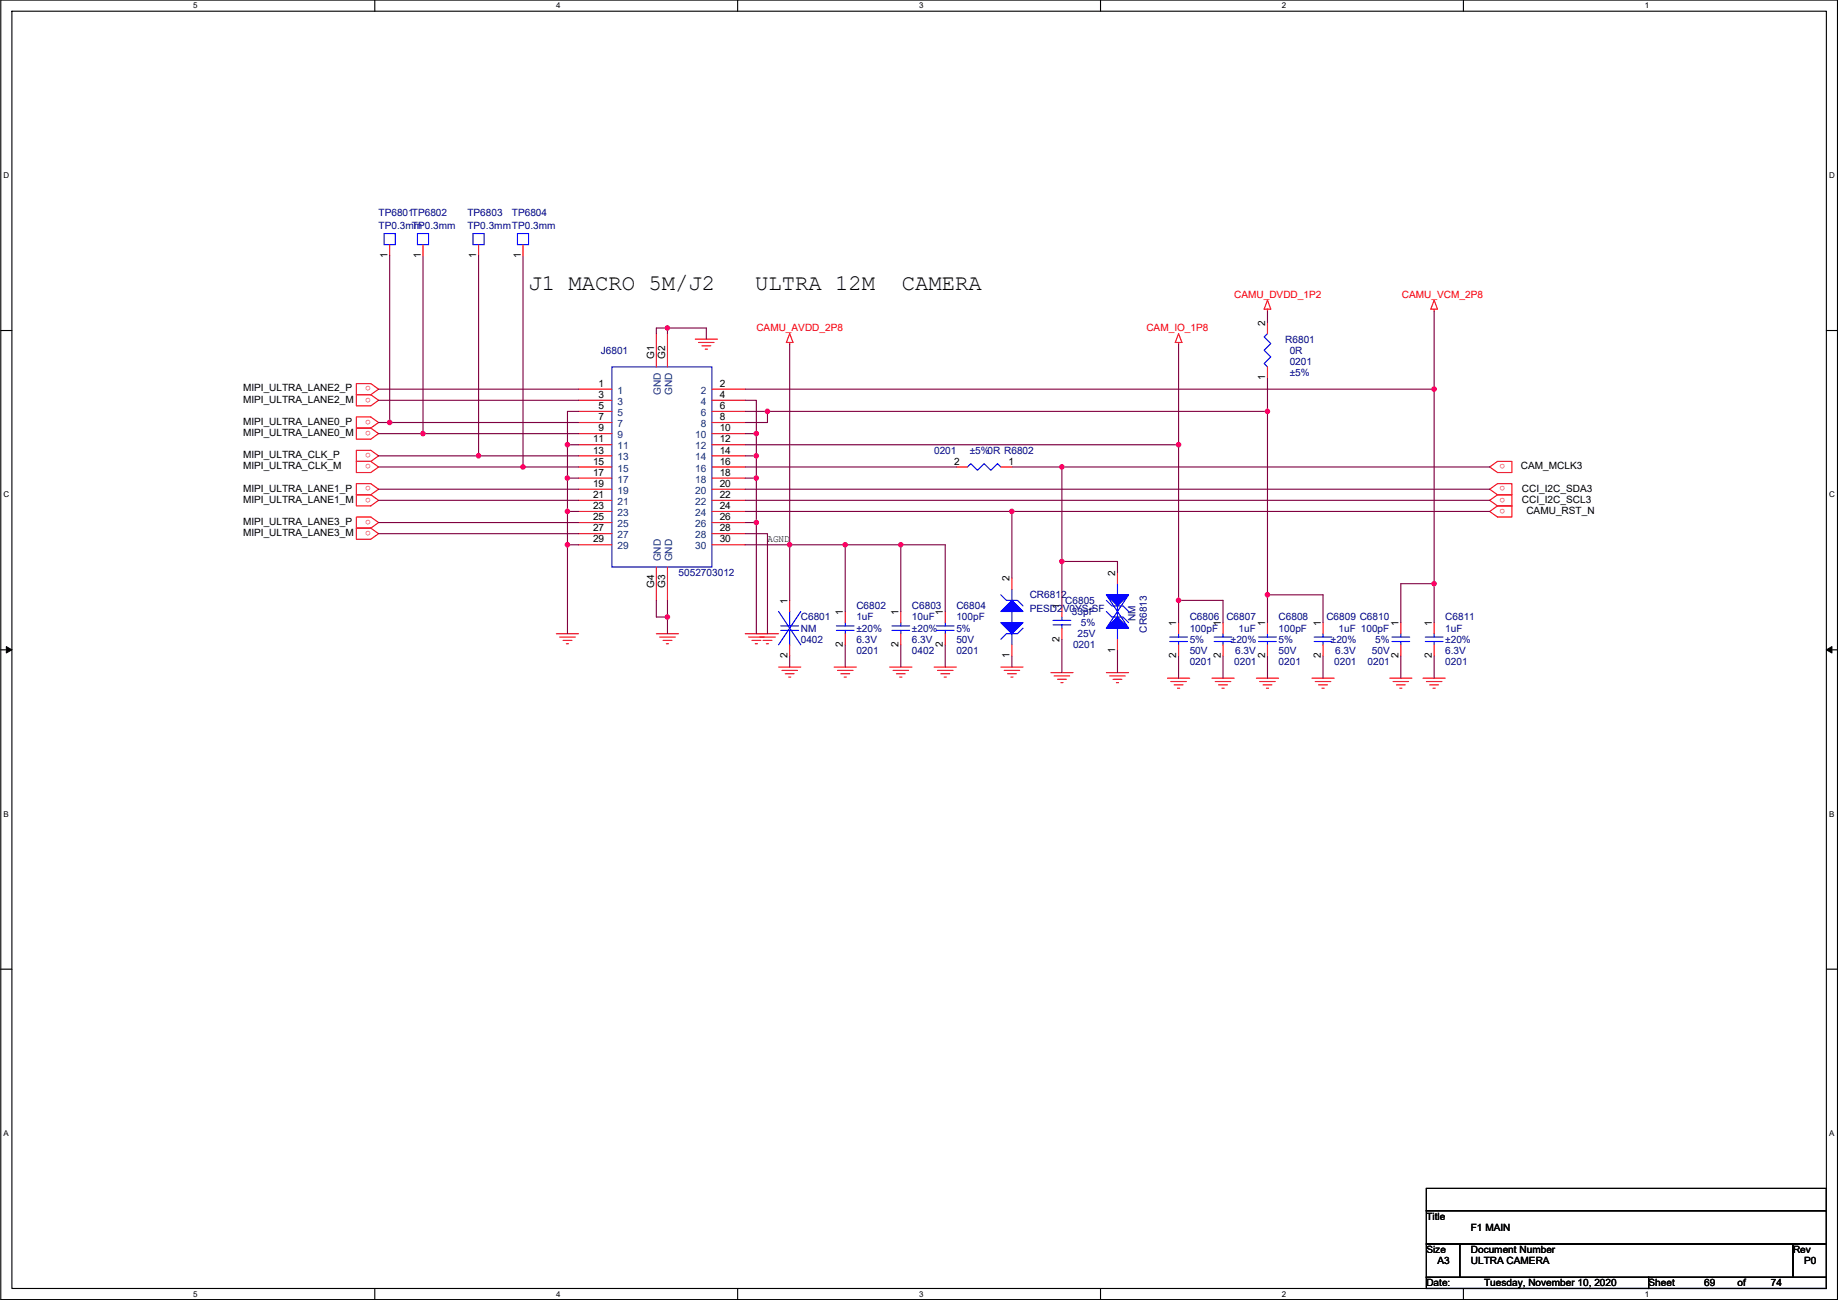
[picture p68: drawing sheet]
<svg xmlns="http://www.w3.org/2000/svg" width="420mm" height="297mm" viewBox="0 0 420 297" stroke-linecap="round" stroke-linejoin="round" font-family="sans-serif">
<defs><g id="words">
<g font-size="5.1">
<text x="120.8" y="66.3">J1 MACRO 5M/J2</text>
<text x="172.6" y="66.3">ULTRA 12M</text>
<text x="206.2" y="66.3">CAMERA</text>
</g>
<g font-size="2.3" fill="#000080">
<text x="86.5" y="49.3">TP6801TP6802</text>
<text x="86.5" y="52.4">TP0.3mm</text>
<text x="94.2" y="52.4">TP0.3mm</text>
<text x="106.9" y="49.3">TP6803</text>
<text x="106.9" y="52.4">TP0.3mmTP0.3mm</text>
<text x="117" y="49.3">TP6804</text>
<text x="137.3" y="80.8">J6801</text>
<text x="293.8" y="78.3">R6801</text>
<text x="294.8" y="80.8">0R</text>
<text x="294.8" y="83.4">0201</text>
<text x="294.8" y="85.9">±5%</text>
<text x="213.5" y="103.7">0201</text>
<text x="221.7" y="103.7">±5%0R R6802</text>
<text x="155.1" y="131.6">5052703012</text>
<text x="235.4" y="136.7">CR6812</text>
<text x="243.5" y="138">C6805</text>
<text x="183.1" y="141.8">C6801</text>
<text x="195.8" y="139.2">C6802</text>
<text x="195.8" y="141.8">1uF</text>
<text x="208.5" y="139.2">C6803</text>
<text x="208.5" y="141.8">10uF</text>
<text x="218.6" y="139.2">C6804</text>
<text x="218.6" y="141.8">100pF</text>
<text x="235.4" y="139.7">PESD2V0YS-SF</text>
<text x="245" y="140.5">33pF</text>
<text x="247.1" y="143">5%</text>
<text x="259.6" y="142" transform="rotate(-90 259.6 142)">NM</text>
<text x="272" y="141.8">C6806</text>
<text x="280.3" y="141.8">C6807</text>
<text x="292.3" y="141.8">C6808</text>
<text x="303.2" y="141.8">C6809 C6810</text>
<text x="330.4" y="141.8">C6811</text>
<text x="183.1" y="144.3">NM</text>
<text x="183.1" y="146.9">0402</text>
<text x="195.8" y="149.4">0201</text>
<text x="195.8" y="146.9">6.3V</text>
<text x="195.8" y="144.3">±20%</text>
<text x="208.5" y="149.4">0402</text>
<text x="208.5" y="146.9">6.3V</text>
<text x="208.5" y="144.3">±20%</text>
<text x="218.6" y="149.4">0201</text>
<text x="218.6" y="146.9">50V</text>
<text x="218.6" y="144.3">5%</text>
<text x="245.3" y="148.1">0201</text>
<text x="246.3" y="145.6">25V</text>
<text x="262.1" y="144.5" transform="rotate(-90 262.1 144.5)">CR6813</text>
<text x="272" y="144.3">100pF</text>
<text x="272" y="149.4">50V</text>
<text x="272" y="146.9">5%</text>
<text x="281.4" y="146.9">±20%</text>
<text x="282.4" y="149.4">6.3V</text>
<text x="283.1" y="144.3">1uF</text>
<text x="292.3" y="144.3">100pF</text>
<text x="292.3" y="149.4">50V</text>
<text x="292.3" y="146.9">5%</text>
<text x="304.2" y="146.9">±20%</text>
<text x="305.2" y="149.4">6.3V</text>
<text x="306" y="144.3">1uF 100pF</text>
<text x="313.6" y="149.4">50V</text>
<text x="314.4" y="146.9">5%</text>
<text x="330.4" y="144.3">1uF</text>
<text x="330.4" y="149.4">6.3V</text>
<text x="330.4" y="146.9">±20%</text>
<text x="272" y="151.9">0201</text>
<text x="282.1" y="151.9">0201</text>
<text x="292.3" y="151.9">0201</text>
<text x="305" y="151.9">0201</text>
<text x="312.6" y="151.9">0201</text>
<text x="330.4" y="151.9">0201</text>
</g>
<g font-size="2.3">
<text x="88.6" y="59" transform="rotate(-90 88.6 59)">1</text>
<text x="96.2" y="59" transform="rotate(-90 96.2 59)">1</text>
<text x="108.9" y="59" transform="rotate(-90 108.9 59)">1</text>
<text x="119" y="59" transform="rotate(-90 119 59)">1</text>
<text x="289.2" y="74.4" transform="rotate(-90 289.2 74.4)">2</text>
<text x="149.5" y="82.1" transform="rotate(-90 149.5 82.1)">G1</text>
<text x="152" y="82.1" transform="rotate(-90 152 82.1)">G2</text>
<text x="55.6" y="89.5">MIPI_ULTRA_LANE2_P</text>
<text x="136.8" y="88.4">1</text>
<text x="164.5" y="88.4">2</text>
<text x="289.2" y="86.9" transform="rotate(-90 289.2 86.9)">1</text>
<text x="55.6" y="92">MIPI_ULTRA_LANE2_M</text>
<text x="136.8" y="90.9">3</text>
<text x="136.8" y="93.5">5</text>
<text x="164.5" y="90.9">4</text>
<text x="164.5" y="93.5">6</text>
<text x="55.6" y="97.1">MIPI_ULTRA_LANE0_P</text>
<text x="55.6" y="99.6">MIPI_ULTRA_LANE0_M</text>
<text x="135.6" y="101.1">11</text>
<text x="136.8" y="96">7</text>
<text x="136.8" y="98.6">9</text>
<text x="164.5" y="96">8</text>
<text x="164.5" y="98.6">10</text>
<text x="164.5" y="101.1">12</text>
<text x="55.6" y="104.7">MIPI_ULTRA_CLK_P</text>
<text x="55.6" y="107.2">MIPI_ULTRA_CLK_M</text>
<text x="135.6" y="103.6">13</text>
<text x="135.6" y="106.2">15</text>
<text x="164.5" y="103.6">14</text>
<text x="164.5" y="106.2">16</text>
<text x="218.1" y="106.2">2</text>
<text x="230.6" y="106.2">1</text>
<text x="347.7" y="107.2">CAM_MCLK3</text>
<text x="55.6" y="112.3">MIPI_ULTRA_LANE1_P</text>
<text x="135.6" y="108.7">17</text>
<text x="135.6" y="111.3">19</text>
<text x="135.6" y="113.8">21</text>
<text x="164.5" y="108.7">18</text>
<text x="164.5" y="111.3">20</text>
<text x="164.5" y="113.8">22</text>
<text x="347.9" y="112.3">CCI_I2C_SDA3</text>
<text x="55.6" y="114.9">MIPI_ULTRA_LANE1_M</text>
<text x="55.6" y="119.9">MIPI_ULTRA_LANE3_P</text>
<text x="135.6" y="116.3">23</text>
<text x="135.6" y="118.9">25</text>
<text x="164.5" y="116.3">24</text>
<text x="164.5" y="118.9">26</text>
<text x="347.9" y="114.9">CCI_I2C_SCL3</text>
<text x="348.9" y="117.4">CAMU_RST_N</text>
<text x="55.6" y="122.5">MIPI_ULTRA_LANE3_M</text>
<text x="135.6" y="121.4">27</text>
<text x="135.6" y="124">29</text>
<text x="164.5" y="121.4">28</text>
<text x="164.5" y="124">30</text>
<text x="175.4" y="123.8">AGND</text>
<text x="254.9" y="131.6" transform="rotate(-90 254.9 131.6)">2</text>
<text x="149.5" y="134.4" transform="rotate(-90 149.5 134.4)">G4</text>
<text x="152" y="134.4" transform="rotate(-90 152 134.4)">G3</text>
<text x="180" y="137.9" transform="rotate(-90 180 137.9)">1</text>
<text x="230.8" y="132.9" transform="rotate(-90 230.8 132.9)">2</text>
<text x="192.7" y="140.5" transform="rotate(-90 192.7 140.5)">1</text>
<text x="205.4" y="140.5" transform="rotate(-90 205.4 140.5)">1</text>
<text x="215.5" y="140.5" transform="rotate(-90 215.5 140.5)">1</text>
<text x="242.2" y="139.2" transform="rotate(-90 242.2 139.2)">1</text>
<text x="268.9" y="143" transform="rotate(-90 268.9 143)">1</text>
<text x="279" y="143" transform="rotate(-90 279 143)">1</text>
<text x="289.2" y="143" transform="rotate(-90 289.2 143)">1</text>
<text x="301.9" y="143" transform="rotate(-90 301.9 143)">1</text>
<text x="319.7" y="143" transform="rotate(-90 319.7 143)">1</text>
<text x="327.3" y="143" transform="rotate(-90 327.3 143)">1</text>
<text x="192.7" y="147.9" transform="rotate(-90 192.7 147.9)">2</text>
<text x="205.4" y="147.9" transform="rotate(-90 205.4 147.9)">2</text>
<text x="215.5" y="147.9" transform="rotate(-90 215.5 147.9)">2</text>
<text x="242.2" y="146.6" transform="rotate(-90 242.2 146.6)">2</text>
<text x="254.9" y="149.1" transform="rotate(-90 254.9 149.1)">1</text>
<text x="180" y="150.4" transform="rotate(-90 180 150.4)">2</text>
<text x="230.8" y="150.4" transform="rotate(-90 230.8 150.4)">1</text>
<text x="268.9" y="150.4" transform="rotate(-90 268.9 150.4)">2</text>
<text x="279" y="150.4" transform="rotate(-90 279 150.4)">2</text>
<text x="289.2" y="150.4" transform="rotate(-90 289.2 150.4)">2</text>
<text x="301.9" y="150.4" transform="rotate(-90 301.9 150.4)">2</text>
<text x="319.7" y="150.4" transform="rotate(-90 319.7 150.4)">2</text>
<text x="327.3" y="150.4" transform="rotate(-90 327.3 150.4)">2</text>
<text x="326.1" y="278.7">Title</text>
<text x="336.2" y="281.2">F1 MAIN</text>
<text x="326.1" y="286.3">Size</text>
<text x="336.2" y="286.3">Document Number</text>
<text x="409.9" y="286.3">Rev</text>
<text x="326.1" y="293.9">Date:</text>
<text x="328.6" y="288.8">A3</text>
<text x="336.2" y="288.8">ULTRA CAMERA</text>
<text x="339.3" y="293.9">Tuesday, November 10, 2020</text>
<text x="376.9" y="293.9">Sheet</text>
<text x="389.6" y="293.9">69</text>
<text x="397.2" y="293.9">of</text>
<text x="404.8" y="293.9">74</text>
<text x="412.4" y="288.8">P0</text>
</g>
<g font-size="2.3" fill="#f00">
<text x="282.1" y="68.1">CAMU_DVDD_1P2</text>
<text x="320.5" y="68.1">CAMU_VCM_2P8</text>
<text x="172.9" y="75.7">CAMU_AVDD_2P8</text>
<text x="262.1" y="75.7">CAM_IO_1P8</text>
<text x="84.8" y="88.3" transform="rotate(180 84.8 88.3)">o</text>
<text x="84.8" y="90.8" transform="rotate(180 84.8 90.8)">o</text>
<text x="84.8" y="95.9" transform="rotate(180 84.8 95.9)">o</text>
<text x="84.8" y="98.4" transform="rotate(180 84.8 98.4)">o</text>
<text x="84.8" y="103.5" transform="rotate(180 84.8 103.5)">o</text>
<text x="84.8" y="106.1" transform="rotate(180 84.8 106.1)">o</text>
<text x="344.1" y="106.1" transform="rotate(180 344.1 106.1)">o</text>
<text x="84.8" y="111.1" transform="rotate(180 84.8 111.1)">o</text>
<text x="84.8" y="113.7" transform="rotate(180 84.8 113.7)">o</text>
<text x="344.1" y="111.1" transform="rotate(180 344.1 111.1)">o</text>
<text x="344.1" y="113.7" transform="rotate(180 344.1 113.7)">o</text>
<text x="84.8" y="118.8" transform="rotate(180 84.8 118.8)">o</text>
<text x="344.1" y="116.2" transform="rotate(180 344.1 116.2)">o</text>
<text x="84.8" y="121.3" transform="rotate(180 84.8 121.3)">o</text>
</g>
<g font-size="2.3" fill="#004080">
<text x="141.1" y="90">1</text>
<text x="160.2" y="90">2</text>
<text x="141.1" y="92.5">3</text>
<text x="141.1" y="95">5</text>
<text x="151.1" y="90.3" transform="rotate(-90 151.1 90.3)">GND</text>
<text x="153.6" y="90.3" transform="rotate(-90 153.6 90.3)">GND</text>
<text x="160.2" y="92.5">4</text>
<text x="160.2" y="95">6</text>
<text x="141.1" y="97.6">7</text>
<text x="141.1" y="100.1">9</text>
<text x="158.9" y="100.1">10</text>
<text x="160.2" y="97.6">8</text>
<text x="141.1" y="102.7">11</text>
<text x="141.1" y="105.2">13</text>
<text x="141.1" y="107.7">15</text>
<text x="158.9" y="102.7">12</text>
<text x="158.9" y="105.2">14</text>
<text x="158.9" y="107.7">16</text>
<text x="141.1" y="110.3">17</text>
<text x="141.1" y="112.8">19</text>
<text x="158.9" y="110.3">18</text>
<text x="158.9" y="112.8">20</text>
<text x="141.1" y="115.4">21</text>
<text x="141.1" y="117.9">23</text>
<text x="158.9" y="115.4">22</text>
<text x="158.9" y="117.9">24</text>
<text x="141.1" y="120.4">25</text>
<text x="141.1" y="123">27</text>
<text x="141.1" y="125.5">29</text>
<text x="158.9" y="120.4">26</text>
<text x="158.9" y="123">28</text>
<text x="158.9" y="125.5">30</text>
<text x="151.1" y="128.3" transform="rotate(-90 151.1 128.3)">GND</text>
<text x="153.6" y="128.3" transform="rotate(-90 153.6 128.3)">GND</text>
</g>
<g font-size="1.8">
<text x="44.2" y="1.9">5</text>
<text x="127.1" y="1.9">4</text>
<text x="210.1" y="1.9">3</text>
<text x="293" y="1.9">2</text>
<text x="376" y="1.9">1</text>
<text x=".8" y="40.7">D</text>
<text x="418.1" y="40.7">D</text>
<text x=".8" y="113.6">C</text>
<text x="418.1" y="113.6">C</text>
<text x=".8" y="186.6">B</text>
<text x="418.1" y="186.6">B</text>
<text x=".8" y="259.5">A</text>
<text x="418.1" y="259.5">A</text>
<text x="44.2" y="296.3">5</text>
<text x="127.1" y="296.3">4</text>
<text x="210.1" y="296.3">3</text>
<text x="293" y="296.3">2</text>
<text x="376" y="296.3">1</text>
</g>
</g></defs>
<path d="M.2 0h419.8v296.9h-419.8zM2.7 2.6h414.8v291.8h-414.8z" fill="none" stroke="#000" stroke-width=".25"/>
<g fill="#fff">
<path d="M44.2 .3h1v2h-1z"/>
<path d="M44.2 294.7h1v2h-1z"/>
</g>
<path d="M85.7 0v2.6M85.7 294.4v2.5" fill="none" stroke="#000" stroke-width=".25"/>
<g fill="#fff">
<path d="M127.1 .3h1v2h-1z"/>
<path d="M127.1 294.7h1v2h-1z"/>
</g>
<path d="M168.6 0v2.6M168.6 294.4v2.5" fill="none" stroke="#000" stroke-width=".25"/>
<g fill="#fff">
<path d="M210.1 .3h1v2h-1z"/>
<path d="M210.1 294.7h1v2h-1z"/>
</g>
<path d="M251.6 0v2.6M251.6 294.4v2.5" fill="none" stroke="#000" stroke-width=".25"/>
<g fill="#fff">
<path d="M293 .3h1v2h-1z"/>
<path d="M293 294.7h1v2h-1z"/>
</g>
<path d="M334.5 0v2.6M334.5 294.4v2.5" fill="none" stroke="#000" stroke-width=".25"/>
<g fill="#fff">
<path d="M376 .3h1v2h-1z"/>
<path d="M376 294.7h1v2h-1z"/>
<path d="M.8 39h1.3v2.1h-1.3z"/>
<path d="M418.1 39h1.3v2.1h-1.3z"/>
<path d="M.8 112h1.3v2h-1.3z"/>
<path d="M418.1 112h1.3v2h-1.3z"/>
</g>
<path d="M.2 75.5h2.5M417.5 75.5h2.5" fill="none" stroke="#000" stroke-width=".25"/>
<g fill="#fff">
<path d="M.8 185h1.2v2h-1.2z"/>
<path d="M418.1 185h1.2v2h-1.2z"/>
</g>
<path d="M.2 148.5h2.5M417.5 148.5h2.5" fill="none" stroke="#000" stroke-width=".25"/>
<path d="M1.4 147.7l1.3 .8-1.3 .7zM417.5 148.5l1.3-.8v1.5z" fill="#000" stroke="#000" stroke-width=".23"/>
<g fill="#fff">
<path d="M.8 257.9h1.2v2h-1.2z"/>
<path d="M418.1 257.9h1.2v2h-1.2z"/>
</g>
<path d="M.2 221.4h2.5M417.5 221.4h2.5M326.1 271.5h91.4v5.1h-91.4zM326.1 276.6h91.4v7.6h-91.4zM326.1 291.9h50.8v2.5h-50.8zM326.1 284.2h7.6v7.7h-7.6zM333.7 284.2h76.2v7.7h-76.2zM376.9 291.9h40.6v2.5h-40.6zM409.9 284.2h7.6v7.7h-7.6z" fill="none" stroke="#000" stroke-width=".25"/>
<g fill="none" stroke="#f00" stroke-width=".25">
<path d="M89.1 55.9v2.5M96.7 55.9v2.5M109.4 55.9v2.5M119.6 55.9v2.5M150 76.2v7.6M152.6 76.2v7.6M158.9 77.5h5.1M159.7 78.3h3.5M160.5 79h2M161.2 79.8h.5M180.5 76.2l.8 2.1h-1.5zM180.5 78.3v.5"/>
<path d="M269.4 76.2l.8 2.1h-1.5zM269.4 78.3v.5M289.7 73.7v2.5M289.7 70.6v.5M289.7 68.6l.8 2h-1.5zM327.8 68.6l.8 2h-1.5zM327.8 70.6v.5M81.5 87.7h3.3l1.7 1.2-1.7 1.3h-3.3zM81.5 90.2h3.3l1.7 1.3-1.7 1.2h-3.3zM81.5 95.3h3.3l1.7 1.2-1.7 1.3h-3.3zM81.5 97.8h3.3l1.7 1.3-1.7 1.3h-3.3zM132.3 88.9h7.6"/>
<path d="M132.3 91.5h7.6M132.3 94h7.6M132.3 96.5h7.6M132.3 99.1h7.6M162.7 88.9h7.7M162.7 91.5h7.7M162.7 94h7.7M162.7 96.5h7.7M162.7 99.1h7.7M289.7 83.8v2.6M81.5 102.9h3.3l1.7 1.3-1.7 1.2h-3.3zM81.5 105.4h3.3l1.7 1.3-1.7 1.3h-3.3z"/>
<path d="M81.5 110.5h3.3l1.7 1.3-1.7 1.3h-3.3zM81.5 113.1h3.3l1.7 1.2-1.7 1.3h-3.3zM81.5 118.1h3.3l1.7 1.3-1.7 1.3h-3.3zM132.3 101.6h7.6M132.3 104.2h7.6M132.3 106.7h7.6M132.3 109.2h7.6M132.3 111.8h7.6M132.3 114.3h7.6M132.3 116.9h7.6M132.3 119.4h7.6M162.7 101.6h7.7"/>
<path d="M162.7 104.2h7.7M162.7 106.7h7.7M162.7 109.2h7.7M162.7 111.8h7.7M162.7 114.3h7.7M162.7 116.9h7.7M162.7 119.4h7.7M218.6 106.7h2.6M228.8 106.7h2.5M340.5 116.9l1.8-1.3h3.3v2.5h-3.3zM340.5 106.7l1.8-1.3h3.3v2.6h-3.3zM340.5 111.8l1.8-1.3h3.3v2.6h-3.3z"/>
<path d="M342.3 113.1h3.3v2.5h-3.3M342.3 113.1l-1.8 1.2 1.8 1.3M81.5 120.7h3.3l1.7 1.2-1.7 1.3h-3.3zM132.3 121.9h7.6M132.3 124.5h7.6M150 129.6v7.6M152.6 129.6v7.6M162.7 121.9h7.7M162.7 124.5h7.7M180.5 137.2v2.5M193.2 139.7v2.6M205.9 139.7v2.6"/>
<path d="M216.1 139.7v2.6M231.3 132.1v2.5M242.7 138.5v2.5M255.4 130.8v2.6M127.2 144.8h5.1M127.9 145.6h3.6M128.7 146.3h2M129.5 147.1h.5M150 144.8h5.1M150.8 145.6h3.6M151.6 146.3h2M152.3 147.1h.5"/>
<path d="M170.4 144.8h5M171.1 145.6h3.6M171.9 146.3h2M172.6 147.1h.6M172.9 144.8h5.1M173.7 145.6h3.5M174.4 146.3h2.1M175.2 147.1h.5M178 152.4h5.1M178.7 153.2h3.6M179.5 153.9h2M180.3 154.7h.5"/>
<path d="M180.5 147.3v2.6M190.7 152.4h5.1M191.4 153.2h3.6M192.2 153.9h2M193 154.7h.5M193.2 144.8v2.5M203.4 152.4h5.1M204.1 153.2h3.6M204.9 153.9h2M205.7 154.7h.5M205.9 144.8v2.5M213.5 152.4h5.1"/>
<path d="M214.3 153.2h3.6M215.1 153.9h2M215.8 154.7h.5M216.1 144.8v2.5M228.8 152.4h5.1M229.5 153.2h3.6M230.3 153.9h2M231.1 154.7h.5M231.3 147.3v2.6M240.2 153.7h5.1M241 154.5h3.5M241.7 155.2h2.1"/>
<path d="M242.5 156h.5M242.7 143.5v2.6M252.9 153.7h5.1M253.7 154.5h3.5M254.4 155.2h2.1M255.2 156h.5M255.4 146.1v2.5M266.9 155h5.1M267.6 155.7h3.6M268.4 156.5h2M269.2 157.2h.5M269.4 142.3v2.5"/>
<path d="M269.4 147.3v2.6M277 155h5.1M277.8 155.7h3.6M278.6 156.5h2M279.3 157.2h.5M279.6 142.3v2.5M279.6 147.3v2.6M287.2 155h5.1M288 155.7h3.5M288.7 156.5h2.1M289.5 157.2h.5M289.7 142.3v2.5"/>
<path d="M289.7 147.3v2.6M299.9 155h5.1M300.7 155.7h3.5M301.4 156.5h2.1M302.2 157.2h.5M302.4 142.3v2.5M302.4 147.3v2.6M317.7 155h5.1M318.4 155.7h3.6M319.2 156.5h2M320 157.2h.5M320.2 142.3v2.5"/>
<path d="M320.2 147.3v2.6M325.3 155h5.1M326.1 155.7h3.5M326.8 156.5h2.1M327.6 157.2h.5M327.8 142.3v2.5M327.8 147.3v2.6"/>
</g>
<g fill="none" stroke="#00f" stroke-width=".25">
<path d="M87.8 53.4h2.5v2.5h-2.5zM95.4 53.4h2.6v2.5h-2.6zM108.1 53.4h2.6v2.5h-2.6zM118.3 53.4h2.5v2.5h-2.5zM289.7 76.2l-.7 .8 1.5 1.5-1.5 1.5 1.5 1.6-1.5 1.5 .7 .7M139.9 83.8h22.8v45.8h-22.8zM221.2 106.7l.7-.8 1.5 1.6 1.6-1.6 1.5 1.6 1.5-1.6 .8 .8M178 139.7l5.1 7.6M180.5 139.7v3.3M183.1 139.7l-5.1 7.6M228.8 135.9l1.2 1.3h2.6l1.3 1.3M231.3 139.7v2.6"/>
<path d="M231.3 134.6v2.6M252.9 139.7l1.3 1.3h2.5l1.3 1.3M252.9 137.2l1.3 1.3h2.5l1.3 1.2M252.9 135.9l5.1 7.6M255.4 138.5v2.5M255.4 133.4v2.5M258 135.9l-5.1 7.6M178.5 143h4.1M178.5 144h4.1M180.5 144v3.3M191.2 143h4.1M191.2 144h4.1"/>
<path d="M193.2 142.3v.7M193.2 144v.8M203.9 143h4.1M203.9 144h4.1M205.9 142.3v.7M205.9 144v.8M214 143h4.1M214 144h4.1M216.1 142.3v.7M216.1 144v.8M231.3 144.8v2.5M233.9 143.5l-1.3 1.3h-2.6l-1.2 1.3"/>
<path d="M240.7 141.8h4.1M240.7 142.8h4.1M242.7 141v.8M242.7 142.8v.7M255.4 143.5v2.6M267.4 145.6h4.1M267.4 146.6h4.1M269.4 144.8v.8M269.4 146.6v.7M277.5 145.6h4.1M277.5 146.6h4.1M279.6 144.8v.8"/>
<path d="M279.6 146.6v.7M287.7 145.6h4.1M287.7 146.6h4.1M289.7 144.8v.8M289.7 146.6v.7M300.4 145.6h4.1M300.4 146.6h4.1M302.4 144.8v.8M302.4 146.6v.7M318.2 145.6h4.1M318.2 146.6h4.1M320.2 144.8v.8"/>
<path d="M320.2 146.6v.7M325.8 145.6h4.1M325.8 146.6h4.1M327.8 144.8v.8M327.8 146.6v.7"/>
</g>
<g fill="#00f" stroke="#00f" stroke-width=".25">
<path d="M228.8 142.3h5.1l-2.6 2.5z" fill-rule="evenodd"/>
<path d="M231.3 137.2l2.6 2.5h-5.1z" fill-rule="evenodd"/>
<path d="M255.4 141l2.6 2.5h-5.1z" fill-rule="evenodd"/>
<path d="M252.9 135.9h5.1l-2.6 2.6z" fill-rule="evenodd"/>
</g>
<g fill="none" stroke="#800040" stroke-width=".25">
<path d="M89.1 58.4v38.1M96.7 58.4v40.7M109.4 58.4v45.8M119.6 58.4v48.3h12.7M152.6 75h8.9v2.5M152.6 75h-2.6v1.2M152.6 75v1.2M180.5 78.8v45.7M269.4 78.8v22.8M289.7 71.1v2.6M327.8 71.1v17.8M86.5 88.9h45.8"/>
<path d="M86.5 91.5h45.8M86.5 96.5h2.6M86.5 99.1h10.2M89.1 96.5h43.2M96.7 99.1h35.6M132.3 94h-2.6v7.6M170.4 88.9h157.4M170.4 94h5M170.4 91.5h2.5v7.6M170.4 99.1h2.5M172.9 99.1v5.1M175.4 94h114.3"/>
<path d="M175.4 94v2.5h-5M289.7 86.4v7.6M289.7 94v41.9M327.8 88.9v44.5M86.5 104.2h22.9M86.5 111.8h45.8M86.5 114.3h45.8M86.5 119.4h45.8M86.5 106.7h33.1M109.4 104.2h22.9M129.7 109.2v7.7M132.3 116.9h-2.6v7.6"/>
<path d="M132.3 101.6h-2.6v7.6h2.6M170.4 101.6h99M170.4 104.2h2.5M170.4 106.7h48.2M170.4 109.2h2.5v10.2M170.4 111.8h170.1M170.4 114.3h170.1M170.4 116.9h60.9M170.4 119.4h2.5v25.4M172.9 104.2v5M231.3 116.9h109.2M231.3 116.9v15.2"/>
<path d="M231.3 106.7h11.4M242.7 106.7h97.8M242.7 106.7v21.6M269.4 101.6v35.6M86.5 121.9h45.8M132.3 124.5h-2.6v20.3M150 137.2v3.8h2.6M152.6 137.2v3.8M170.4 121.9h5v22.9M170.4 124.5h10.1M180.5 124.5h12.7M180.5 124.5v12.7"/>
<path d="M193.2 124.5v15.2M193.2 124.5h12.7M205.9 124.5h10.2v15.2M205.9 124.5v15.2M255.4 130.8v-2.5h-12.7v10.2M269.4 137.2h10.2v5.1M269.4 137.2v5.1M289.7 135.9v6.4M289.7 135.9h12.7v6.4M327.8 133.4h-7.6v8.9M327.8 133.4v8.9M152.6 141v3.8"/>
<path d="M180.5 149.9v2.5M193.2 147.3v5.1M205.9 147.3v5.1M216.1 147.3v5.1M231.3 149.9v2.5M242.7 146.1v7.6M255.4 148.6v5.1M269.4 149.9v5.1M279.6 149.9v5.1M289.7 149.9v5.1M302.4 149.9v5.1M320.2 149.9v5.1"/>
<path d="M327.8 149.9v5.1"/>
</g>
<g fill="#f0f" stroke="#f0f" stroke-width=".25">
<circle cx="152.6" cy="74.9" r=".5"/>
<circle cx="180.5" cy="124.5" r=".5"/>
<circle cx="242.7" cy="128.3" r=".5"/>
<circle cx="242.7" cy="106.7" r=".5"/>
<circle cx="193.2" cy="124.5" r=".5"/>
<circle cx="205.9" cy="124.5" r=".5"/>
<circle cx="152.6" cy="141" r=".5"/>
<circle cx="109.4" cy="104.1" r=".5"/>
<circle cx="119.5" cy="106.7" r=".5"/>
<circle cx="129.7" cy="101.6" r=".5"/>
<circle cx="129.7" cy="109.2" r=".5"/>
<circle cx="129.7" cy="116.8" r=".5"/>
<circle cx="129.7" cy="124.5" r=".5"/>
<circle cx="327.8" cy="88.9" r=".5"/>
<circle cx="289.7" cy="94" r=".5"/>
<circle cx="175.4" cy="94" r=".5"/>
<circle cx="289.7" cy="135.9" r=".5"/>
<circle cx="269.4" cy="101.6" r=".5"/>
<circle cx="269.4" cy="137.2" r=".5"/>
<circle cx="172.9" cy="104.1" r=".5"/>
<circle cx="172.9" cy="109.2" r=".5"/>
<circle cx="172.9" cy="119.4" r=".5"/>
<circle cx="231.3" cy="116.8" r=".5"/>
<circle cx="172.9" cy="99.1" r=".5"/>
<circle cx="327.8" cy="133.4" r=".5"/>
<circle cx="89.1" cy="96.5" r=".5"/>
<circle cx="96.7" cy="99.1" r=".5"/>
</g>
<use href="#words"/>
</svg>
